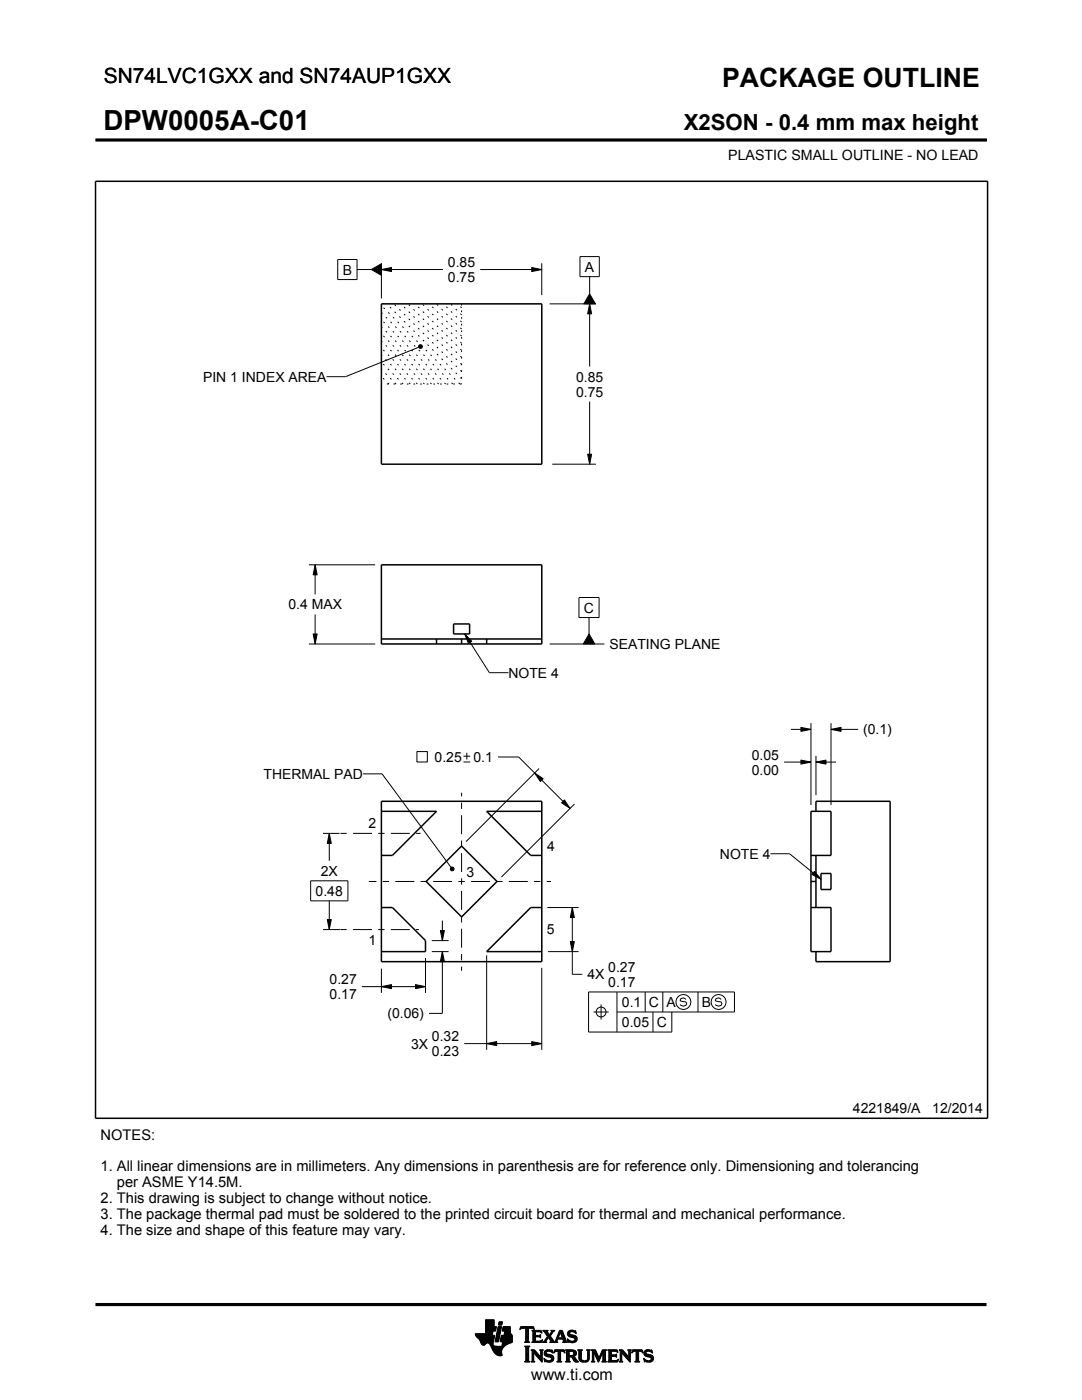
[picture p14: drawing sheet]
<svg xmlns="http://www.w3.org/2000/svg" width="216mm" height="279mm" viewBox="0 0 216 279" stroke-linecap="round" stroke-linejoin="round" font-family="sans-serif">
<defs><g id="words">
<text font-size="5.5" x="20.6" y="26">DPW0005A-C01</text>
<text font-size="5.3" x="144.1" y="17.4">PACKAGE OUTLINE</text>
<text font-size="4.4" x="136.4" y="26">X2SON - 0.4 mm max height</text>
<text font-size="4.2" x="20.7" y="16.6">SN74LVC1GXX and SN74AUP1GXX</text>
<text font-size="3.2" x="106" y="275.3">www.ti.com</text>
<g font-size="2.9">
<text x="20.1" y="227.5">NOTES:</text>
<text x="20.1" y="233.8">1. All linear dimensions are in millimeters. Any dimensions in parenthesis are for reference only. Dimensioning and tolerancing</text>
<text x="23.3" y="236.9">per ASME Y14.5M.</text>
<text x="20.1" y="240.1">2. This drawing is subject to change without notice.</text>
<text x="20.1" y="243.2">3. The package thermal pad must be soldered to the printed circuit board for thermal and mechanical performance.</text>
<text x="20.1" y="246.4">4. The size and shape of this feature may vary.</text>
</g>
<g font-size="2.8">
<text x="145.3" y="32">PLASTIC SMALL OUTLINE - NO LEAD</text>
<text x="89.4" y="53.3">0.85</text>
<text x="68.4" y="54.8">B</text>
<text x="89.4" y="56.3">0.75</text>
<text x="116.7" y="54.2">A</text>
<text x="40.5" y="76.2">PIN 1 INDEX AREA</text>
<text x="114.9" y="76.1">0.85</text>
<text x="114.9" y="79.1">0.75</text>
<text x="57.5" y="121.6">0.4 MAX</text>
<text x="116.5" y="122.2">C</text>
<text x="121.6" y="129.5">SEATING PLANE</text>
<text x="101.5" y="135.2">NOTE 4</text>
<text x="172.2" y="146.6">(0.1)</text>
<text x="52.6" y="155.4">THERMAL PAD</text>
<text x="86.7" y="152.1">0.25</text>
<text x="94.5" y="152.1">0.1</text>
<text x="150" y="151.6">0.05</text>
<text x="150" y="154.6">0.00</text>
<text x="73.5" y="165.3">2</text>
<text x="109.2" y="169.9">4</text>
<text x="143.7" y="171.4">NOTE 4</text>
<text x="63" y="178.8">0.48</text>
<text x="64" y="174.8">2X</text>
<text x="93.1" y="174.9">3</text>
<text x="73.5" y="188.6">1</text>
<text x="109.1" y="186.4">5</text>
<text x="65.8" y="196.4">0.27</text>
<text x="117.2" y="195.4">4X</text>
<text x="121.4" y="193.9">0.27</text>
<text x="121.4" y="196.9">0.17</text>
<text x="65.8" y="199.4">0.17</text>
<text x="77.3" y="203.2">(0.06)</text>
<text x="124.1" y="201">0.1</text>
<text x="129.5" y="201">C</text>
<text x="133" y="201">A</text>
<text x="140" y="201">B</text>
<text x="82" y="209.3">3X</text>
<text x="86.2" y="207.8">0.32</text>
<text x="124.1" y="205">0.05</text>
<text x="131" y="205">C</text>
<text x="86.2" y="210.8">0.23</text>
<text x="170.2" y="222.2">4221849/A</text>
<text x="186" y="222.2">12/2014</text>
</g>
</g></defs>
<g fill="#000">
<path d="M74.1 53.8l2-1.2v2.3zM76.1 53.8l2-.4v.8zM106.1 53.4l2 .4-2 .4zM83.5 69l.3-.2h.3l.2 .4-.2 .3-.3 .1-.3-.3zM117.7 60.6l.4 2h-.8zM117.7 58.6l1.1 2h-2.3zM117.3 90.6h.8l-.4 2zM62.9 112.7l.4 2h-.8zM62.5 126.5h.8l-.4 2zM92.7 126.5l1.4 1.5-.6 .4zM117.5 126.5l1.2 2h-2.3zM106.7 154.3l1.7 1.1-.6 .6z"/>
<path d="M159.8 151.7l2 .4-2 .4zM159.8 145.2l2 .4-2 .4zM162.8 152.1l2-.4v.8zM165.8 145.6l2-.4v.8zM65.7 166.3l.4 2h-.8zM89.9 173.2l.2-.2 .4 .1 .1 .3-.1 .3-.4 .1-.2-.2zM112.1 160.2l.5-.6 1.2 1.7zM162.5 173.9l1.3 1.6-1.8-1zM65.3 183.5h.8l-.4 2zM76.1 196.9l2-.4v.8zM82.9 196.5l2 .4-2 .4zM88.3 189.9l.4 2h-.8z"/>
<path d="M87.9 185.7h.8l-.4 2zM114.2 181.1l.4 2h-.8zM113.8 187.9h.8l-.4 2zM97.1 208.3l2-.4v.8zM106.1 207.9l2 .4-2 .4z"/>
</g>
<g fill="none" stroke="#000" stroke-width=".2">
<path d="M19.1 27.9h177.7M196.8 27.7v.5M67.4 51.8h3.8v4h-3.8zM71.2 53.8h2.9M74.1 53.8l2-1.2v2.3zM76.1 53.8l2-.4v.8zM76.1 52.5v7.1M76.1 53.8h12.3M95.8 53.8h12.3M106.1 53.4l2 .4-2 .4zM108.1 52.5v6.4M115.7 51.2h3.9v4h-3.9z"/>
<path d="M117.7 55.2v3.4M117.7 58.6l1.1 2h-2.3zM83.5 69.3l-14.6 5.9h-3.8M83.5 69l.3-.2h.3l.2 .4-.2 .3-.3 .1-.3-.3zM109.7 60.6h9.2M117.7 60.6l.4 2h-.8zM117.7 60.6v12.5M110.2 92.6h8.7M117.3 90.6h.8l-.4 2zM117.7 80.1v12.5M61.6 112.7h13.3M62.9 112.7l.4 2h-.8z"/>
<path d="M62.9 112.7v5.9M115.5 119.2h4v4h-4zM61.6 128.5h13.3M62.5 126.5h.8l-.4 2zM62.9 122.6v5.9M92.7 126.5l1.4 1.5-.6 .4zM92.7 126.5l5 7.7h3.8M109.7 128.5h10.9M117.5 123.2v3.3M117.5 126.5l1.2 2h-2.3zM72.4 154.4h3.8l13.8 18.7M83.2 150h2.1v2.1h-2.1z"/>
<path d="M92.5 150.9h1.3M92.5 152.1h1.3M93.1 150.2v1.4M99.4 151.1h4.1l10.3 10.2M106.7 154.3l1.7 1.1-.6 .6zM107.6 153.4l-14.6 14.6M156.5 152.1h5.3M157.8 145.6h4M159.8 151.7l2 .4-2 .4zM159.8 145.2l2 .4-2 .4zM161.8 144.3v16.4M162.8 152.1l2-.4v.8z"/>
<path d="M162.8 152.1h4M162.8 150.8v7.9M165.8 145.6l2-.4v.8zM165.8 144.3v16.4M165.8 145.6h5.4M62 175.8h7.4v4h-7.4zM64.5 166.3h3.2M65.7 166.3l.4 2h-.8zM65.7 166.3v5.5M65.7 179.8v5.7M89.9 173.2l.2-.2 .4 .1 .1 .3-.1 .3-.4 .1-.2-.2zM112.1 160.2l.5-.6 1.2 1.7z"/>
<path d="M114.6 160.5l-14.5 14.5M153.7 170.4h3.8l6.3 5.1M162.5 173.9l1.3 1.6-1.8-1zM64.5 185.5h3.3M65.3 183.5h.8l-.4 2zM72.2 196.9h12.7M76.1 196.9l2-.4v.8zM76.1 193.3v4.9M82.9 196.5l2 .4-2 .4zM84.9 191.2v7M86.2 189.9h3.3M86.2 187.7h3.3"/>
<path d="M87.9 185.7h.8l-.4 2zM88.3 189.9l.4 2h-.8zM88.3 189.9v12.3h-2.7M88.3 183.7v4M97.1 190.7v18.8M108.1 193.1v16.4M109.2 181.1h6.2M109.4 189.9h6M113.8 187.9h.8l-.4 2zM114.2 181.1l.4 2h-.8zM114.2 181.1v13.3h2M123.1 198v8"/>
<path d="M128.7 198v4M132.3 198v4M136.9 199.5l-.5-.4-.5 .2-.2 .3 .2 .2 1 .2 .1 .3-.1 .3-.5 .2-.7-.3M139.3 198v4M143.9 199.5l-.5-.4-.5 .2-.2 .3 .2 .2 1 .2 .2 .3-.2 .3-.5 .2-.7-.3M92.6 208.3h15.5M97.1 208.3l2-.4v.8zM106.1 207.9l2 .4-2 .4zM118.4 202h3M119.9 200.5v3M123.1 202h23.5v-4h-29.2v8h16.7v-4M130.3 202v4"/>
<path d="M94.8 266.2h3.5M94.8 266.3h3.5M94.9 266.4h3.3M94.9 266.5h3.8l-.2 1.2M94.9 266.5h3.8M95 266.6h3.7M95 266.7h3.7M95.1 266.8h3.6M95.2 266.9h3.4M95.3 267h3.3M95.4 267.1h3.2M95.5 267.2h3.1"/>
<path d="M95.6 267.3h3M95.7 267.4h2.8M95.7 267.5h2.8M95.7 267.5l.4 .7 .3 .3 .3-.1 .5-.4 .4 .1 .8 1.5M95.8 267.6h2.7M95.8 267.7h2.7M95.9 267.8h2.6M95.9 267.9h2.5M95.9 268h2.5M96 268h1.1M96 268.1h1M96.1 268.2h.8"/>
<path d="M96.1 268.3h.7M96.2 268.4h.6M96.3 268.4h.4M96.9 266.1h1.4M96.9 266h1.4M96.9 265.9h1.4M96.9 265.8h1.5M96.9 265.7h1.5M96.9 264.7l2.2 .1-.2 .9h-.5l-.2 .8M96.9 265.6h2M96.9 265.5h2M96.9 265.4h2"/>
<path d="M96.9 265.3h2.1M96.9 265.2h2.1M96.9 265.1h2.1M96.9 265h2.1M96.9 264.9h2.1M96.9 264.8h2.2M96.9 264.6h1.7M96.9 264.5h1.7M96.9 264.4h1.7M96.9 264.3h1.7M96.9 264.2h1.7M96.9 264.1h1.7"/>
<path d="M96.9 264h1.7M96.9 263.9h1.7M96.9 263.8h1.7M96.9 263.7h1.7M96.9 263.6h1.7M96.9 263.5h1.7M96.9 263.4h1.7M97.5 268h.9M97.6 268.1h.8M97.7 268.2h.7M97.7 268.3h.7M97.8 268.4h.6"/>
<path d="M97.9 268.5h.6M97.9 268.6h.7M98 268.7h1.1M98 268.8h2.6M98 268.8h2.5M98.1 268.9h2.3M98.1 269h2.3M98.1 269.1h2.2M98.2 269.2h2.1M98.2 269.2h2M98.2 269.3h2M98.3 269.4h1.9"/>
<path d="M98.3 269.5h1.8M98.4 269.6h1.7M98.4 269.6l.6 .7 .6 .3 .6-.1-.1-.7M98.4 268v.4l.3 .2 2 .1M98.5 269.7h1.6M98.5 267.7l-.1 .3M98.5 269.8h1.6M98.6 269.9h1.5M98.6 264.8v-1.4h-1.7v2.8h-2.1l.2 .5 .7 .8M98.6 270h1.5M98.7 270h1.4M98.8 270.1h1.3"/>
<path d="M98.8 267.7h.7M98.8 267.6h.7M98.8 267.5h.7M98.9 270.2h1.2M98.9 267.4h.7M98.9 267.3h.7M98.9 267.2h.7M98.9 267.1h.7M98.9 267h.7M98.9 270.3h1.3M99 266.9h.6M99 266.9h.7"/>
<path d="M99 266.8h.7M99 266.7h.7M99 266.6h.7M99 266.5h.7M99.1 270.4h1.1M99.1 266.4h.7M99.1 266.3h.7M99.1 266.2h.7M99.1 266.1h.7M99.1 266h.7M99.2 265.9h.7M99.2 265.8h.7"/>
<path d="M99.2 270.4h1M99.2 265.7h.7M99.2 265.6h.7M99.2 265.5h.7M99.3 265.4h.6M99.3 265.4h.7M99.3 265.3h.7M99.3 265.2h.7M99.3 265.1h.7M99.3 265h.7M99.4 270.5h.8M99.4 264.9h.7"/>
<path d="M99.4 264.8h.7M99.4 264.8h.7l-.6 3h-.7zM99.5 264.4h.6M99.5 264.3h.7M99.5 264.2h.7M99.5 264.1h.7M99.5 264h.7M99.5 263.9h.7M99.6 263.8h.7M99.6 263.8h.7l-.2 .7h-.7zM99.8 270.6h.1M99.8 267.7h2.4"/>
<path d="M99.8 267.6h2.4M99.8 267.5h2.4M99.9 267.4h2.3M99.9 267.3h2.3M99.9 267.2h2.3M99.9 267.1h2.3M99.9 267h2.3M99.9 266.9h2.3M100 266.9h2.2M100 266.8h2.2M100 266.7h2.2M100 266.6h2.2"/>
<path d="M100 266.5h2.2M100.1 268.6h.7M100.2 268.5h.7M100.2 268.4h.8M100.2 268.4h.9M100.2 268.3h1M100.2 268.2h1.2M100.2 265.6h1.6M100.2 268.1h1.4M100.2 265.5h1.6M100.2 268h1.6M100.3 265.4h1.5"/>
<path d="M100.3 268h1.7M100.3 267.9h1.9M100.3 265.3h1.5M100.3 267.8h1.9M100.3 265.2h1.5M100.3 265.1h1.5M100.3 265h1.5M100.4 264.9h1.4M100.4 264.8h1.4M100.6 266.5l.1-.8h-.5l.2-.9h1.4l.1 1.1 .3 .6v1.4l-1.3 .6M100.6 266.4h1.5M100.6 266.3h1.4"/>
<path d="M100.6 266.2h1.4M100.6 266.1h1.3M100.7 266h1.2M100.7 265.9h1.2M100.7 265.8h1.1M100.7 265.7h1.1M100.9 268.5l-.6 .6-.2 .7M102.2 266.5h-2.2l-.2 1.1 .1 .2h.4l-.2 .9M103.7 265.3h.1M103.8 265.2h.2M103.8 265h2.8M103.8 264.9h2.7"/>
<path d="M103.9 264.8h2.6M104.7 267.8h1M104.7 271.8h1.1M104.7 268.7h1M104.8 267.7h.7M104.8 271.7h.8M104.9 265.2h.6M104.9 268.9h.6M104.9 267.6h.6M104.9 267.5v-2.3l-.7-.1-.4 .3 .1-.6h2.6l.1 .6-.4-.3-.7 .1v2.3M104.9 267.5l-.2 .3M104.9 267.5h.6"/>
<path d="M104.9 267.4h.6M104.9 267.3h.6M104.9 267.2h.6M104.9 267.1h.6M104.9 267h.6M104.9 266.8h.6M104.9 266.7h.6M104.9 266.6h.6M104.9 266.5h.6M104.9 266.4h.6M104.9 266.3h.6M104.9 266.2h.6"/>
<path d="M104.9 266.1h.6M104.9 265.9h.6M104.9 265.8h.6M104.9 265.7h.6M104.9 265.6h.6M104.9 265.5h.6M104.9 265.4h.6M104.9 265.3h.6M104.9 271.5h.6M104.9 269h.6M104.9 271.4h.6M104.9 271.4v-2.4l-.2-.4h1.1l-.3 .4v2.4"/>
<path d="M104.9 271.4l-.2 .4h1.1l-.3-.4M104.9 271.3h.6M104.9 271.2h.6M104.9 271.1h.6M104.9 271h.6M104.9 270.9h.6M104.9 270.8h.6M104.9 270.6h.6M104.9 270.5h.6M104.9 270.4h.6M104.9 270.3h.6M104.9 270.2h.6"/>
<path d="M104.9 270.1h.6M104.9 270h.6M104.9 269.9h.6M104.9 269.8h.6M104.9 269.6h.6M104.9 269.5h.6M104.9 269.4h.6M104.9 269.3h.6M104.9 269.2h.6M104.9 269.1h.6M105.5 267.5l.2 .3M105.7 267.8h-1"/>
<path d="M105.9 271.8h.8M105.9 269.4h.8M106.1 269.5h.7M106.1 267.8h2M106.1 271.7h.5M106.2 269.6h.7M106.2 271.5h.3M106.2 265.6h1.8M106.2 269.8h.8M106.2 271.4h.3M106.2 269.8l-.3-.4h.8l1.2 1.4M106.2 271.4l-.3 .4h.8l-.2-.4"/>
<path d="M106.2 271.3h.3M106.2 271.2h.3M106.2 271.1h.3M106.2 271h.3M106.2 270.9h.3M106.2 270.8h.3M106.2 270.6h.3M106.2 270.5h.3M106.2 270.4h.3M106.2 270.3h.3M106.2 270.2h.3M106.2 270.1h.3"/>
<path d="M106.2 270h1M106.2 269.9h.9M106.2 269.8v1.6M106.3 267.7h1.8M106.3 265.7h1.8M106.3 267.6h.6M106.3 265.8h.6M106.3 267.5l-.2 .3M106.3 267.5h.5M106.3 267.4h.5M106.3 267.3h.5M106.3 267.2h.5"/>
<path d="M106.3 267.1h.5M106.3 267h.5M106.3 266.8h.5M106.3 266.7h1.6M106.3 266.6h1.6M106.3 266.5h.5M106.3 266.4h.5M106.3 266.3h.5M106.3 266.2h.5M106.3 266.1h.5M106.3 265.9h.5M106.4 265.2h.2"/>
<path d="M106.5 270h.1M106.5 270v1.4M106.5 265.3h.1M106.6 270.1h.7M106.7 270.2h.7M106.8 270.3h.7M106.8 265.9l.1-.1h.7l.6 .2-.2-.5h-1.9l.2 .3v1.7M106.8 265.9v.6h.8l.3-.2v.7l-.3-.2h-.8l.1 .8h.9l.5-.2M106.9 270.4h.7M107 270.5h.7M107.1 270.6h.7M107.2 270.8h1"/>
<path d="M107.3 270.9h.9M107.4 271h.8M107.5 271.1h.7M107.6 271.2h.6M107.6 266.5h.3M107.7 271.3h.5M107.7 269.4h.7M107.7 266.8h.2M107.7 267.6h.5M107.8 266.4h.1M107.8 271.4h.4M107.8 267h.1"/>
<path d="M107.8 265.8h.3M107.8 269.5h.5M107.9 271.5h.3M107.9 269.6h.3M107.9 269.8h.3M107.9 270.6h.3M107.9 270.5h.3M107.9 270.4h.3M107.9 270.3h.3M107.9 270.2h.3M107.9 270.1h.3M107.9 270h.3"/>
<path d="M107.9 269.9h.3M107.9 269.8v1M108 271.7h.2M108 265.9h.1M108 267.5h.2M108.1 271.8h.1M108.1 266.1h.1M108.2 267.4h.1M108.2 269.8l.2-.4h-.7l.2 .4M108.2 269.8v2.1l-1.7-1.9M108.2 267.8h.9M108.3 267.4l-.2 .5-2-.1"/>
<path d="M108.3 265.6h1M108.5 267.7h.5M108.5 271.1l.2 .7 .2-.1 .6 .2 .7-.2 .3-.6M108.5 271.1h.1M108.5 265.7h.7M108.5 271.2h.2M108.6 271.3h.2M108.6 270.1l.2 .5 1.1 .3 .1 .3-.1 .3h-.5l-.9-.4M108.6 270.1h.4M108.6 270h.4M108.6 270.2h.6M108.6 267.6h.4"/>
<path d="M108.6 271.4h.4M108.6 269.9h.4M108.6 270.3h1M108.6 265.8h.7M108.6 271.5h.8M108.6 269.8h.5M108.7 271.7h1.5M108.7 270.4h1.3M108.7 267.5h.3M108.7 271.8h.1M108.7 265.9h.6M108.7 269.6h1.5"/>
<path d="M108.8 267.4h.3M108.8 270.5h1.5M108.8 266.1h.6M108.8 269.5h1.4M108.8 267.3h.4M108.9 266.2h.6M108.9 267.2h.4M108.9 266.3h.6M108.9 270.6h1.5M109 267.1h.3M109 270l.2 .2 1.1 .3 .2 .6M109 270l.1-.3h.4l.8 .3-.1-.6-.2 .1-.6-.1-.6 .2-.2 .5"/>
<path d="M109 266.4h1M109.1 271.8h.9M109.1 269.4h.7M109.1 267h.9M109.1 266.5h.8M109.1 267.8h-.9M109.2 266.8h.8M109.2 266.6h.6M109.2 266.7h.7M109.2 266.7l-.6 1-.4 .1M109.3 270.8h1.1M109.5 267.1h.6"/>
<path d="M109.6 267.2h.6M109.7 271.5h.7M109.7 267.3h.6M109.7 267.8l.2-.1-.5-.8-.4 .8 .1 .1M109.7 267.8h1.6M109.7 266.3h.4M109.7 267.4h.6M109.8 270.9h.7M109.8 266.2h.3M109.8 266.6l.9 1.2 1-2.3h.5l.8 2.1 .3 .2M109.8 267.5h.6M109.9 266.1h.3"/>
<path d="M109.9 269.8h.4M109.9 267.6h.6M109.9 267.7h.7M109.9 271.4h.5M109.9 265.9h.4M110 271h.5M110 265.6h.7M110 265.9l.1-.2-.2-.2h.8l-.9 1.1M110 265.9l-.4 .5-.4-.6 .2-.3h-1.1l.9 1.2M110 271.3h.5M110 265.8h.4M110 271.1h.5"/>
<path d="M110 271.2h.5M110.1 269.4h.1M110.1 265.7h.4M110.1 269.9h.2M110.2 270h.1M110.5 270h.1M110.5 269.9h.2M110.5 269.8h.3M110.6 269.6h2.1M110.6 269.5h2M110.6 269.4h2M110.7 267.7h.5"/>
<path d="M110.8 267.6h.4M110.9 267.5h.3M110.9 267.4h.3M111 267.3h.3M111 267.2h1.8M111 267.1h1.8M111.1 267h.3M111.1 271.8h1M111.1 266.8h.4M111.2 266.7h.3M111.2 267.5v.3h.1M111.2 267.5l.1-.2h1l.1 .2"/>
<path d="M111.2 266.6h.3M111.3 266.5h.3M111.3 271.7h.6M111.3 266.4h.3M111.3 271.5h.6M111.3 267.8h-1.6M111.3 269.8h.6M111.4 266.3h.3M111.4 271.4h.5M111.4 270.1h.5M111.4 270h.5M111.4 269.9h.5"/>
<path d="M111.4 270.5h.5M111.4 270.4h.5M111.4 270.3h.5M111.4 270.2h.5M111.4 271.1h.5M111.4 271h.5M111.4 270.9h.5M111.4 270.8h.5M111.4 270.6h.5M111.4 271.4l-.1-1.7h-.4l-.4 .4 .2-.7h1.9l.1 .7-.4-.4h-.4v1.7M111.4 271.4l-.3 .4h1l-.2-.4M111.4 271.3h.5"/>
<path d="M111.4 271.2h.5M111.4 266.2h.3M111.4 266.1h.4M111.5 265.9h.9M111.5 265.8h.8M111.6 265.7h.7M111.6 265.6h.6M111.8 265.9l.4 1.1h-.8zM111.9 266.1h.5M111.9 266.2h.5M111.9 266.3h.6M112 266.4h.5"/>
<path d="M112 266.5h.6M112.1 266.6h.5M112.1 266.7h.6M112.1 266.8h.6M112.2 267h.5M112.2 267.8h1.1M112.3 267.3h.6M112.3 267.4h.6M112.4 267.5h.6M112.4 267.5v.3h-.2M112.4 269.8h.3M112.4 267.6h.6"/>
<path d="M112.4 267.7h.7M112.6 269.9h.1M112.6 270h.2M112.8 271.8h1M112.8 269.4h1.6M113 269.5h1.7M113 271.7h.7M113 269.6h1.9M113 271.5h.6M113 269.8h.6M113 271.4h.6M113 271.4l-.2 .4h1l-.2-.4"/>
<path d="M113 271.3h.6M113 271.2h.6M113 271.1h.6M113 271h.6M113 270.9h.6M113 270.8h1.5M113 270.6h1.6M113 270.5h1.8M113 270.4h.6M113 270.3h.6M113 270.2h.6M113 270.1h.6"/>
<path d="M113 270h.6M113 269.9h.6M113 269.8v1.6M113 269.8l-.2-.4h1.5l.6 .2 .1 .5M113.2 267.3h.2M113.2 267.4h.3M113.2 266.2l.3 .5 1 .3 .2 .3M113.2 266.2h.5M113.2 266.3h.6M113.2 266.1h.5M113.3 267.5h.3M113.3 267.8h-1.1"/>
<path d="M113.3 266.4h.9M113.3 265.9h.4M113.3 267.6h.6M113.3 266.5h1.3M113.3 267.7h1.6M113.3 265.8h.5M113.3 267.8h.2M113.4 266.6h1.5M113.4 265.7h1.5M113.5 266.7h1.5M113.5 265.6h1.4M113.6 269.9l.1-.2h.5l.3 .4"/>
<path d="M113.6 269.9v.6M113.7 267.8h1.1M113.8 266.8h1.3M113.8 265.5h.6M114 268h.4M114.1 270.9h.6M114.2 271h.6M114.2 271.1h.7M114.3 271.2h.6M114.3 267h.8M114.3 269.8h.7M114.3 270.4h.6"/>
<path d="M114.4 271.3h.6M114.4 271.3l.4 .5h.7M114.4 271.3l-.3-.4-.5-.1v.6M114.4 270.7l1.1 1.1M114.4 270.7h.1M114.4 271.4h.7M114.4 269.9h.6M114.4 270.3h.6M114.5 267.6h.5M114.5 270.2h.5M114.5 270h.5M114.5 265.8h.4"/>
<path d="M114.5 270.1h.5M114.5 270.1l-.2 .3-.3 .1M114.5 271.5h.7M114.6 271.7h.7M114.6 267.1h.6M114.6 267.5h.5M114.7 267.2h.5M114.7 267.4h.5M114.7 265.9h.3M114.7 267.3h.5M114.7 271.8h.8M114.8 266.1h.2"/>
<path d="M114.9 266.2h.1M114.9 266.2l-.7-.4h-.4l-.1 .2 .1 .3 1.1 .4 .3 .5M114.9 266.2l-.1-.7-.2 .1-.5-.1-.6 .2-.3 .5M115 270.1l-.1 .4-.5 .2M115.2 267.2l-.3 .6-.7 .2-.6-.2-.2 .1-.2-.7 .9 .5 .4-.1 .2-.3M115.3 269.4h.9M115.4 269.5h.7M115.5 269.6h.5M115.5 269.8h.5M115.5 269.8v1.4l.4 .5 .6 .2 .6-.1 .4-.3 .1-.5M115.5 271h.5M115.5 270.9h.5"/>
<path d="M115.5 270.8h.5M115.5 270.6h.5M115.5 270.5h.5M115.5 270.4h.5M115.5 270.3h.5M115.5 270.2h.5M115.5 270.1h.5M115.5 270h.5M115.5 269.9h.5M115.5 271.1h.5M115.5 271.2h.5M115.5 271.3h.6"/>
<path d="M115.6 271.4h.6M115.7 271.5h.8M115.8 271.7h1.5M116 271l.2 .4 .5 .2 .4-.2 .2-.4M116 269.8l.2-.4h-.9l.2 .4M116 269.8v1.2M116 271.8h1.1M116.8 271.5h.6M117 269.4h.8M117.1 271.4h.4M117.2 269.5h.5M117.2 271.3h.4"/>
<path d="M117.2 269.6h.4M117.2 271.2h.4M117.2 271.1h.4M117.3 269.8h.3M117.3 271h.3M117.3 270.9h.3M117.3 270.8h.3M117.3 270.6h.3M117.3 270.5h.3M117.3 270.4h.3M117.3 270.3h.3M117.3 270.2h.3"/>
<path d="M117.3 270.1h.3M117.3 270h.3M117.3 269.9h.3M117.6 269.8l.2-.4h-.8l.2 .3 .1 1.3M117.6 269.8v1.2M118 271.8h.7M118 269.4h.8M118.1 269.5h.8M118.1 271.7h.5M118.2 269.6h.7M118.2 271.5h.3M118.2 269.8h.8"/>
<path d="M118.2 271.4h.3M118.2 271.4l-.2 .4h.7l-.2-.4M118.2 271.3h.3M118.2 271.2h.3M118.2 271.1h.3M118.2 271h.3M118.2 270.9h.3M118.2 270.8h.3M118.2 270.6h.3M118.2 270.5h.3M118.2 270.4h.3M118.2 270.3h.3"/>
<path d="M118.2 270.2h.3M118.2 270.1h.3M118.2 270h.9M118.2 269.9h.8M118.2 269.8v1.6M118.6 270.1h.5M118.6 270.2h.6M118.7 270.3h.5M118.7 270.4h.6M118.8 270.5h.5M118.8 270.6h.6M118.9 270.8h.5"/>
<path d="M118.9 270.9h.6M119 271h.8M119 271.1h.8M119.1 271.2h.6M119.1 271.3h.6M119.2 271.4h.4M119.2 271.5h.4M119.3 271.7h.2M119.3 271.8h.2M119.6 270.9h.3M119.6 270.8h.3M119.7 270.6h.3"/>
<path d="M119.7 270.5h.3M119.8 270.4h.3M119.8 270.3h.3M119.9 270.2h.3M119.9 270.1h.3M120 270h.8M120 269.9h.8M120 269.8h.8M120.1 271.8h1M120.1 269.6h.7M120.1 269.5h.8M120.2 269.4h.9"/>
<path d="M120.2 271.7h.7M120.3 271.5h.5M120.3 271.4h.5M120.3 271.4l-.2 .4h1l-.3-.4M120.3 271.4v-1.5l-.9 2-.9-2v1.5M120.3 271.3h.5M120.3 271.2h.5M120.3 271.1h.5M120.3 271h.5M120.3 270.9h.5M120.3 270.8h.5M120.3 270.6h.5"/>
<path d="M120.3 270.5h.5M120.3 270.4h.5M120.3 270.3h.5M120.3 270.2h.5M120.3 270.1h.5M120.8 269.8l.3-.4h-.9l-.7 1.6-.7-1.6h-.8l.2 .4M120.8 269.8v1.6M121.2 271.8h2M121.2 269.4h1.9M121.4 269.5h1.8M121.4 271.7h1.9M121.5 269.6h1.7"/>
<path d="M121.5 271.5h1.8M121.5 269.8h.5M121.5 271.4h.5M121.5 269.9h.5M121.5 269.8v1.6M121.5 269.8l-.3-.4h1.9l.2 .6M121.5 270.3h.5M121.5 270.2h.5M121.5 270.1h.5M121.5 270h.5M121.5 270.9h.5M121.5 270.8h.5"/>
<path d="M121.5 270.6h1.5M121.5 270.5h1.5M121.5 270.4h1.5M121.5 271.3h.5M121.5 271.2h.5M121.5 271.1h.5M121.5 271h.5M122.6 270.4l.4-.2v.7l-.2-.2h-.8v.8h.2M122.9 270.8h.1M122.9 270.3h.1M123 269.8h.3M123.1 271.4h.3"/>
<path d="M123.2 269.9h.1M123.3 270h.1M123.3 270l-.4-.3h-.8l-.1 .7M123.3 271.3h.1M123.4 271.2h.1M123.4 271.2l-.3 .3h-.4M123.4 271.2l-.2 .6h-2l.3-.4M123.5 271.8h.8M123.5 269.4h.7M123.6 269.5h.7M123.7 271.7h.5M123.7 269.6h.7"/>
<path d="M123.7 271.5h.4M123.7 269.8h.8M123.7 271.4h.4M123.7 271.4l-.2 .4h.8l-.2-.4M123.7 271.3h.4M123.7 271.2h.4M123.7 271.1h.4M123.7 271h.4M123.7 270.9h.4M123.7 270.8h.4M123.7 270.6h.4M123.7 270.5h.4"/>
<path d="M123.7 270.4h.4M123.7 270.3h.4M123.7 270.2h.4M123.7 270.1h.4M123.7 270h1M123.7 269.9h.9M123.7 269.8v1.6M124.1 270v1.4M124.1 270h.1M124.2 270.1h.6M124.2 270.2h.7M124.3 270.3h.7"/>
<path d="M124.4 270.4h.7M124.5 270.5h.7M124.6 270.6h.7M124.7 270.8h1.1M124.8 270.9h1M124.9 271h.9M125 271.1h.8M125.1 271.2h.7M125.2 271.3h.6M125.2 269.4h.8M125.3 271.4h.5M125.4 269.5h.5"/>
<path d="M125.4 271.5h.4M125.4 269.6h.4M125.5 269.8h.3M125.5 269.8l-.1 1-1.2-1.4h-.7l.2 .4M125.5 269.9h.3M125.5 270.2h.3M125.5 270.1h.3M125.5 270h.3M125.5 270.4h.3M125.5 270.3h.3M125.5 270.6h.3M125.5 270.5h.3"/>
<path d="M125.5 271.7h.3M125.6 271.8h.2M125.8 269.8l.2-.4h-.8l.3 .4M125.8 269.8v2.1l-1.7-1.9M126 270h.1M126.1 269.9h.1M126.1 269.8h.3M126.1 269.6h2.1M126.2 269.5h2M126.2 269.4h2M126.6 271.8h1.1M126.9 271.7h.6"/>
<path d="M126.9 271.5h.5M126.9 269.8h.5M126.9 271.4h.5M126.9 270.1h.5M126.9 270h.5M126.9 269.9h.5M126.9 270.5h.5M126.9 270.4h.5M126.9 270.3h.5M126.9 270.2h.5M126.9 271.1h.5M126.9 271h.5"/>
<path d="M126.9 270.9h.5M126.9 270.8h.5M126.9 270.6h.5M126.9 271.4v-1.7h-.5l-.3 .4 .1-.7h1.9l.2 .7-.4-.4h-.5v1.7M126.9 271.4l-.3 .4h1.1l-.3-.4M126.9 271.3h.5M126.9 271.2h.5M128 269.8h.3M128.1 269.9h.2M128.2 270h.1M128.4 271.1l.2 .7 .2-.1 .6 .2 .7-.2 .3-.6M128.4 271.1h.1"/>
<path d="M128.4 271.2h.2M128.5 271.3h.2M128.5 270.1l.1 .4 .5 .3M128.5 270.1h.4M128.5 270h.4M128.5 270.2h.6M128.5 271.4h.4M128.5 269.9h.4M128.5 270.3h1M128.5 271.5h.8M128.5 269.8h.5M128.6 271.7h1.5"/>
<path d="M128.6 270.4h1.3M128.6 271.8h.1M128.6 269.6h1.5M128.7 270.5h1.5M128.7 269.5h1.4M128.8 270.6h1.5M128.9 270l.1-.3h.4l.8 .3-.1-.6-.2 .1-.6-.1-.6 .2-.2 .5M128.9 270l.2 .2 1.1 .3 .2 .6M128.9 271.8h1M129 269.4h.7M129.1 270.8l.7 .2 .1 .4-.7 .1-.8-.4M129.2 270.8h1.1"/>
<path d="M129.6 271.5h.7M129.6 270.9h.8M129.8 269.8h.4M129.8 271.4h.5M129.9 271h.5M129.9 271.3h.5M129.9 271.1h.5M129.9 271.2h.5M129.9 269.4h.2M130 269.9h.2M130.1 270h.1"/>
<circle cx="136.4" cy="200" r="1.49"/>
<circle cx="143.4" cy="200" r="1.49"/>
<circle cx="119.9" cy="202" r=".99"/>
</g>
<g fill="none" stroke="#000" stroke-width=".3">
<path d="M19.1 36.2h178v187h-178zM76.1 60.6h32v32h-32zM76.1 112.7h32v15.8h-32zM76.1 127.5h32M87.1 127.5v1M90.5 124.5h3.2v2h-3.2zM92.1 127.5v1M97.1 127.5v1M76.1 159.9h32v32h-32zM76.1 161.9h11l-8.8 8.8h-2.2M85 175.9l7.1-7.1 7.1 7.1-7.1 7.1zM108.1 161.9h-11l8.8 8.8h2.2"/>
<path d="M161.8 170.7h4v-8.8h-4v28h4v-8.8h-4M161.8 175.9h1M162.8 161.9v-2h14.8v32h-14.8v-2M162.8 170.7v10.4M163.8 174.3h2v3.2h-2zM76.1 181.1h2.2l6.6 6.6v2.2h-8.8M108.1 181.1h-2.2l-8.8 8.8h11"/>
</g>
<path d="M19 27.9h177.8M19 260.3h177.8" fill="none" stroke="#000" stroke-width=".63" stroke-linecap="butt"/>
<g fill="none" stroke="#000" stroke-width=".2" stroke-dasharray=".3 1" stroke-linecap="butt">
<path d="M76.2 76.6l-.1-.1M77.6 76.6l-1.5-1.5M79 76.6l-2.9-2.9M80.4 76.6l-4.3-4.3M81.9 76.6l-5.8-5.7M83.3 76.6l-7.2-7.1M84.7 76.6l-8.6-8.5M86.1 76.6l-10-10M87.5 76.6l-11.4-11.4M88.9 76.6l-12.8-12.8M90.3 76.6l-14.2-14.2M91.8 76.6l-15.7-15.6"/>
<path d="M92.1 60.6v16M92.1 76.6h-16M92.1 75.6l-14.9-15M92.1 74.2l-13.5-13.6M92.1 72.7l-12.1-12.1M92.1 71.3l-10.7-10.7M92.1 69.9l-9.3-9.3M92.1 68.5l-7.9-7.9M92.1 67.1l-6.4-6.5M92.1 65.7l-5-5.1M92.1 64.3l-3.6-3.7M92.1 62.8l-2.2-2.2"/>
<path d="M92.1 61.4l-.8-.8"/>
</g>
<path d="M76.1 166.3h-8.3M76.1 166.3h7.8M92.1 175.9v17.9M92.1 175.9v-17.7M92.1 175.9h-18.5M92.1 175.9h17.8M76.1 185.5h-8.2M76.1 185.5h7.5" fill="none" stroke="#000" stroke-width=".2" stroke-dasharray="1.3 1.3 3.8 1.3" stroke-dashoffset=".6" stroke-linecap="butt"/>
<use href="#words"/>
</svg>
